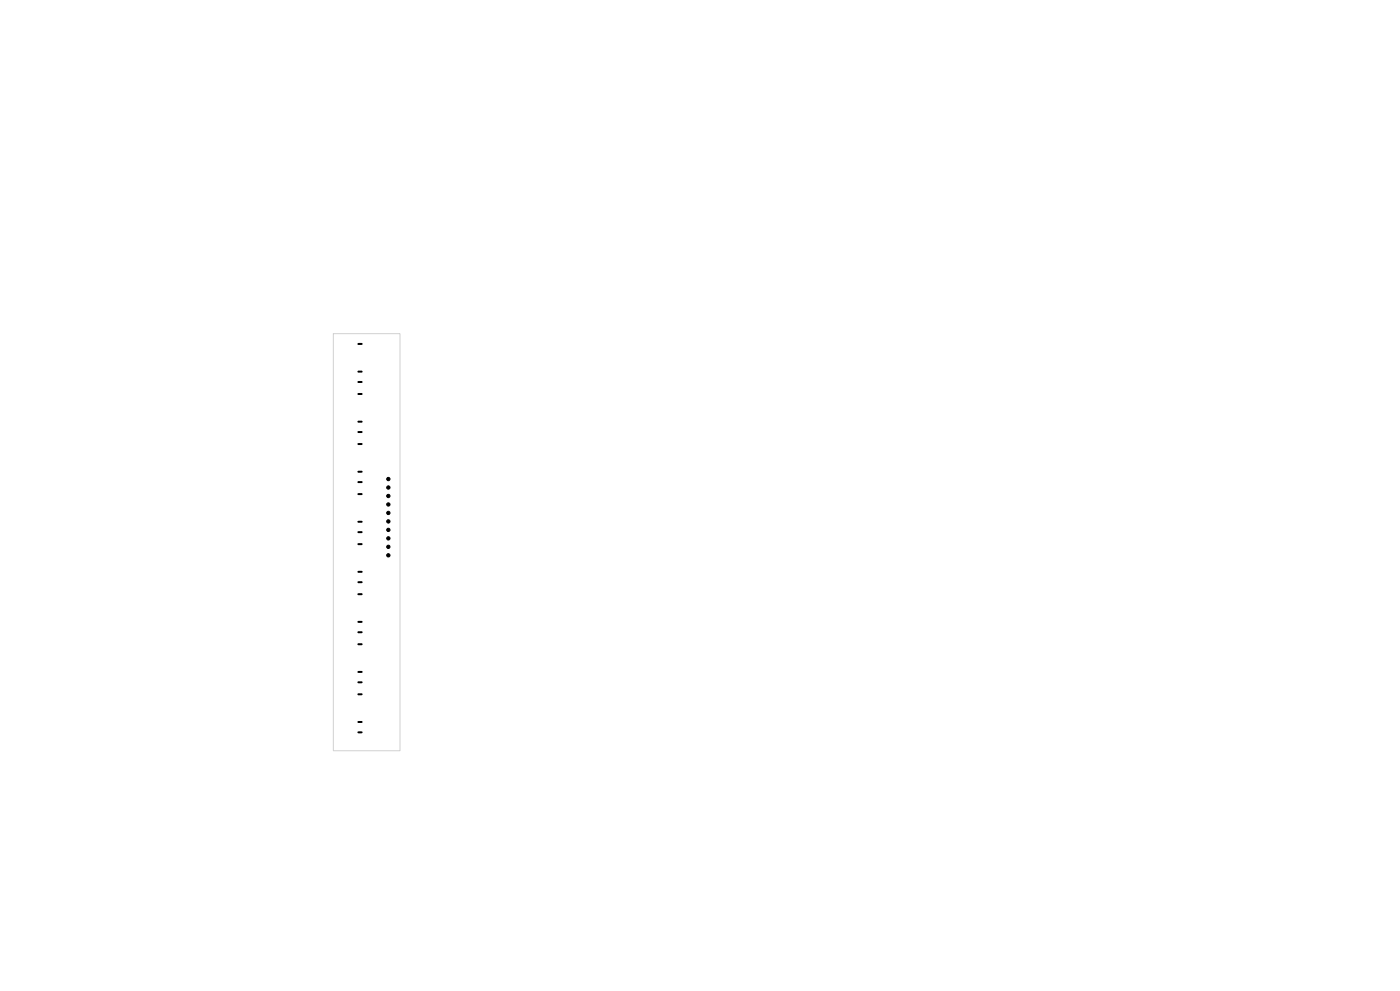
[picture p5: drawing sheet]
<svg xmlns="http://www.w3.org/2000/svg" width="420mm" height="297mm" viewBox="0 0 420 297" stroke-linecap="round" stroke-linejoin="round" font-family="sans-serif">
<path d="M100 100h20v125h-20z" fill="none" stroke="#d0d2cd" stroke-width=".3"/>
<g fill="none" stroke="#000" stroke-width=".6">
<path d="M107.5 103.1h1M107.5 114.5h1M107.5 111.4h1M107.5 118.1h1M107.5 129.5h1M107.5 126.4h1M107.5 133.1h1M107.5 144.5h1M107.5 141.4h1M107.5 148.1h1M107.5 159.5h1M107.5 156.4h1"/>
<path d="M107.5 163.1h1M107.5 174.5h1M107.5 171.4h1M107.5 178.1h1M107.5 189.5h1M107.5 186.4h1M107.5 193.1h1M107.5 204.5h1M107.5 201.4h1M107.5 208.1h1M107.5 219.5h1M107.5 216.4h1"/>
</g>
<g fill="#000" stroke="#000" stroke-width=".3">
<circle cx="116.5" cy="158.8" r=".5"/>
<circle cx="116.5" cy="148.7" r=".5"/>
<circle cx="116.5" cy="146.1" r=".5"/>
<circle cx="116.5" cy="143.6" r=".5"/>
<circle cx="116.5" cy="153.7" r=".5"/>
<circle cx="116.5" cy="151.2" r=".5"/>
<circle cx="116.5" cy="156.3" r=".5"/>
<circle cx="116.5" cy="161.4" r=".5"/>
<circle cx="116.5" cy="166.4" r=".5"/>
<circle cx="116.5" cy="163.9" r=".5"/>
</g>
</svg>
